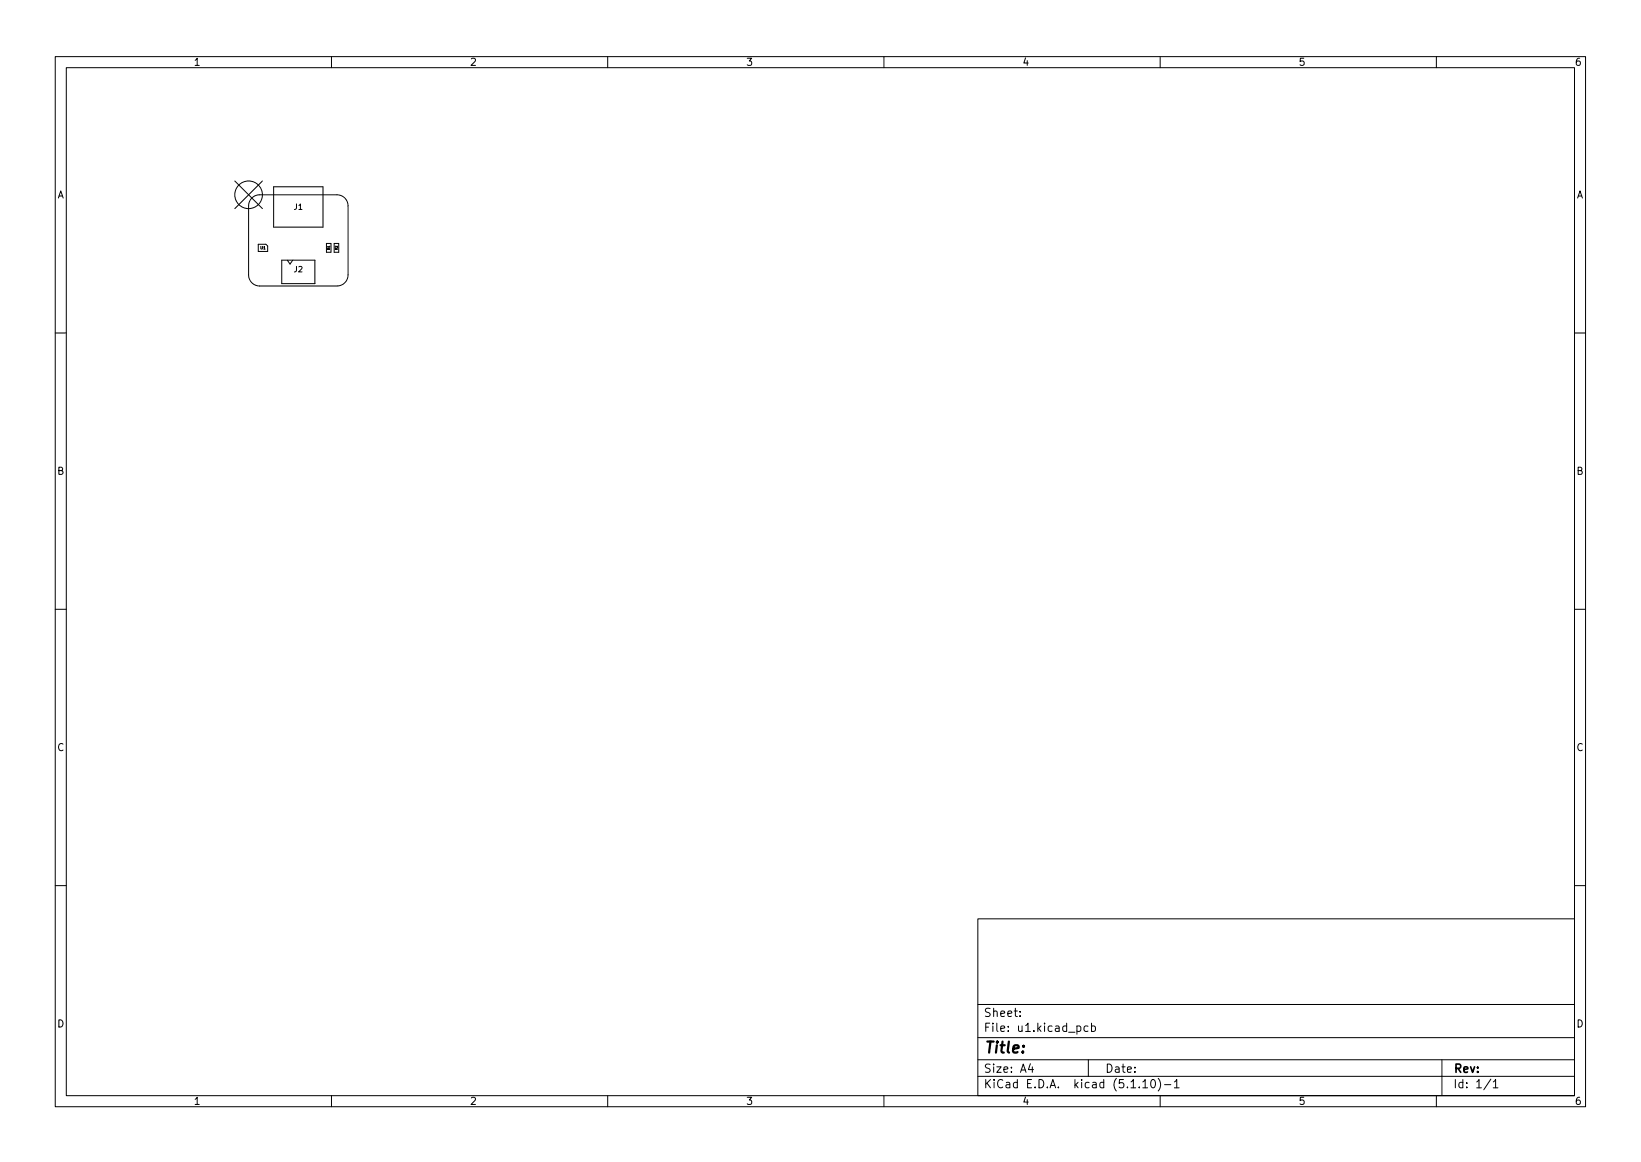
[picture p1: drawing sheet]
<svg xmlns="http://www.w3.org/2000/svg" width="297mm" height="210mm" viewBox="0 0 297 210" stroke-linecap="round" stroke-linejoin="round" font-family="sans-serif">
<defs><g id="words">
<text font-size="2.8" x="178" y="190.6">Title:</text>
<g font-size="2.1">
<text x="178" y="184">Sheet:</text>
<text x="178" y="186.7">File: u1.kicad_pcb</text>
<text x="178" y="196.9">KiCad E.D.A. kicad (5.1.10)-1</text>
<text x="178" y="194.1">Size: A4</text>
<text x="200" y="194.1">Date:</text>
<text x="263" y="194.1">Rev:</text>
<text x="263" y="196.9">Id: 1/1</text>
</g>
<g font-size="1.8">
<text x="35" y="11.9">1</text>
<text x="85" y="11.9">2</text>
<text x="135" y="11.9">3</text>
<text x="185" y="11.9">4</text>
<text x="235" y="11.9">5</text>
<text x="285" y="11.9">6</text>
<text x="10.3" y="35.9">A</text>
<text x="285.3" y="35.9">A</text>
<text x="10.3" y="85.9">B</text>
<text x="285.3" y="85.9">B</text>
<text x="10.3" y="135.9">C</text>
<text x="285.3" y="135.9">C</text>
<text x="10.3" y="185.9">D</text>
<text x="285.3" y="185.9">D</text>
<text x="35" y="199.9">1</text>
<text x="85" y="199.9">2</text>
<text x="135" y="199.9">3</text>
<text x="185" y="199.9">4</text>
<text x="235" y="199.9">5</text>
<text x="285" y="199.9">6</text>
</g>
<g font-size="1.4">
<text x="53.2" y="37.9">J1</text>
<text x="53.2" y="49.2">J2</text>
</g>
<text font-size=".7" x="47.2" y="45.1">U1</text>
<g font-size=".6">
<text x="59.7" y="45.2" transform="rotate(-90 59.7 45.2)">R1</text>
<text x="61.1" y="45.2" transform="rotate(-90 61.1 45.2)">R2</text>
</g>
</g></defs>
<g fill="none" stroke="#000" stroke-width=".18">
<path d="M10 10.2h277v190.1h-277zM12 12.2h273v186.1h-273zM60 10.2v2M110 10.2v2M160 10.2v2M210 10.2v2M260 10.2v2M42.5 32.7l5 5M45.6 35.8l.7-.4 .7-.2h14a2 2 0 0 1 2 2v12.5a2 2 0 0 1-2 2h-14a2 2 0 0 1-2-2v-12.5l.1-.6zM47.5 32.7l-5 5M49.5 33.8h9v7.3h-9zM46.7 44.2h1.4l.3 .3v1h-1.7z"/>
<path d="M51 47.1h6v4.2h-6zM52 47.1l.5 .7 .5-.7M59.1 44h.8v1.6h-.8zM60.5 44h.8v1.6h-.8zM10 60.2h2M285 60.2h2M10 110.2h2M285 110.2h2M10 160.2h2M177 166.3h108v32h-108zM285 160.2h2M60 198.3v2"/>
<path d="M110 198.3v2M160 198.3v2M177 194.8h108M177 191.8h108M177 187.8h108M177 181.8h108M184.6 183.8v.1M184.6 183v.1M186.5 192.5l-.4 1h1M186.9 193v1M194.9 185.7l.5-.1 .2 .3v.4l-.1 .3h-.6M196.9 185.7l-.4-.1-.3 .3v.4l.2 .3h.5"/>
<path d="M197 191.8v3M197.6 185.7l.4-.1 .3 .3v.4l-.2 .3h-.5M197.6 185.1v1.5M206.9 195.8l.4-.5v1.5M206.9 196.8h.8M208.5 195.4l.1-.1a.8 .8 0 0 1 .6 .8 .8 .8 0 0 1-.6 .7 1 1 0 0 1-.1-1.4zM209.6 195.1a1.72 1.72 0 0 1 0 2.3M210 198.3v2M210.8 196.3h1.1M212.6 195.8l.4-.5v1.5M212.6 196.8h.8M260 198.3v2"/>
<path d="M261 191.8v6.5M269.9 195.3l-1.3 1.9M270.3 195.8l.4-.5v1.5M270.3 196.8h.8"/>
<circle cx="45" cy="35.2" r="2.5"/>
</g>
<use href="#words"/>
</svg>
